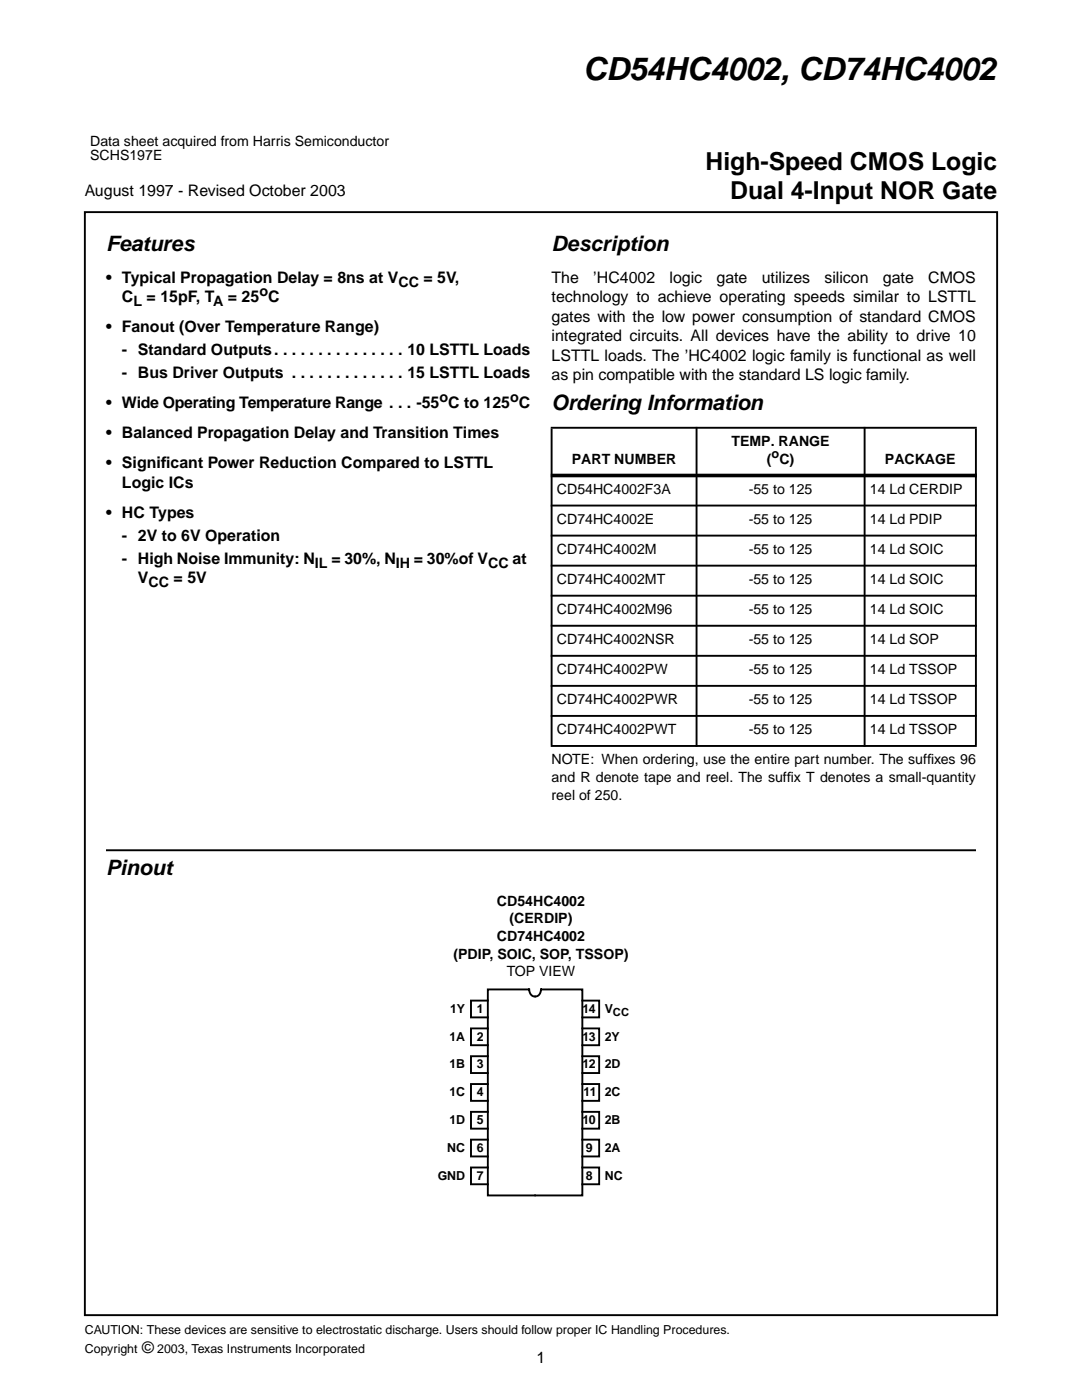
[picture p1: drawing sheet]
<svg xmlns="http://www.w3.org/2000/svg" width="216mm" height="279mm" viewBox="0 0 216 279" stroke-linecap="round" stroke-linejoin="round" font-family="sans-serif">
<defs><g id="words">
<text font-size="6.3" x="116.4" y="15.9">CD54HC4002, CD74HC4002</text>
<g font-size="4.9">
<text x="140.8" y="34">High-Speed CMOS Logic</text>
<text x="145.7" y="39.6">Dual 4-Input NOR Gate</text>
</g>
<g font-size="4.2">
<text x="21.2" y="50.1">Features</text>
<text x="110.1" y="50.1">Description</text>
<text x="110.1" y="81.8">Ordering Information</text>
<text x="21.2" y="174.6">Pinout</text>
</g>
<g font-size="3.2">
<text x="16.9" y="39.2">August 1997 - Revised October 2003</text>
<text x="21.2" y="56.4">• Typical Propagation Delay = 8ns at V</text>
<text x="84.5" y="56.4">= 5V,</text>
<text x="110.1" y="56.4">The</text>
<text x="118.4" y="56.4">’HC4002</text>
<text x="133.6" y="56.4">logic</text>
<text x="143" y="56.4">gate</text>
<text x="152" y="56.4">utilizes</text>
<text x="164.5" y="56.4">silicon</text>
<text x="176.2" y="56.4">gate</text>
<text x="185.2" y="56.4">CMOS</text>
<text x="24.3" y="60.3">C</text>
<text x="29.3" y="60.3">= 15pF, T</text>
<text x="45.5" y="60.3">= 25 C</text>
<text x="110.1" y="60.3">technology to achieve operating speeds similar to LSTTL</text>
<text x="110.1" y="64.2">gates with the low power consumption of standard CMOS</text>
<text x="21.2" y="66.3">• Fanout (Over Temperature Range)</text>
<text x="24.3" y="70.9">- Standard Outputs. . . . . . . . . . . . . . . 10 LSTTL Loads</text>
<text x="110.1" y="68.1">integrated circuits. All devices have the ability to drive 10</text>
<text x="110.1" y="72">LSTTL loads. The ’HC4002 logic family is functional as well</text>
<text x="24.3" y="75.5">- Bus Driver Outputs . . . . . . . . . . . . . 15 LSTTL Loads</text>
<text x="110.1" y="75.8">as pin compatible with the standard LS logic family.</text>
<text x="21.2" y="81.5">• Wide Operating Temperature Range . . . -55 C to 125 C</text>
<text x="21.2" y="87.5">• Balanced Propagation Delay and Transition Times</text>
<text x="21.2" y="93.5">• Signif</text>
<text x="32.1" y="93.5">icant Power Reduction Compared to LSTTL</text>
<text x="24.3" y="97.4">Logic ICs</text>
<text x="21.2" y="103.4">• HC Types</text>
<text x="24.3" y="107.9">- 2V to 6V Operation</text>
<text x="24.3" y="112.5">- High Noise Immunity: N</text>
<text x="66.1" y="112.5">= 30%, N</text>
<text x="82.6" y="112.5">= 30%of V</text>
<text x="102.3" y="112.5">at</text>
<text x="27.5" y="116.4">V</text>
<text x="28.3" y="270.1">©</text>
<text x="107.1" y="272">1</text>
</g>
<g font-size="2.9">
<text x="51.8" y="59.1">o</text>
<text x="79.5" y="57.2">CC</text>
<text x="26.6" y="61.1">L</text>
<text x="42.5" y="61.1">A</text>
<text x="87.7" y="80.2">o</text>
<text x="101.8" y="80.2">o</text>
<text x="62.8" y="113.3">IL</text>
<text x="79" y="113.3">IH</text>
<text x="97.4" y="113.3">CC</text>
<text x="29.6" y="117.2">CC = 5V</text>
</g>
<g font-size="2.8">
<text x="18" y="29">Data sheet acquired from Harris Semiconductor</text>
<text x="18" y="31.9">SCHS197E</text>
<text x="146" y="89">TEMP. RANGE</text>
<text x="114.1" y="92.5">PART NUMBER</text>
<text x="153" y="92.5">( C)</text>
<text x="176.6" y="92.5">PACKAGE</text>
<text x="111.1" y="98.5">CD54HC4002F3A</text>
<text x="149.4" y="98.5">-55 to 125</text>
<text x="173.6" y="98.5">14 Ld CERDIP</text>
<text x="111.1" y="104.5">CD74HC4002E</text>
<text x="149.4" y="104.5">-55 to 125</text>
<text x="173.6" y="104.5">14 Ld PDIP</text>
<text x="111.1" y="110.5">CD74HC4002M</text>
<text x="149.4" y="110.5">-55 to 125</text>
<text x="173.6" y="110.5">14 Ld SOIC</text>
<text x="111.1" y="116.5">CD74HC4002MT</text>
<text x="149.4" y="116.5">-55 to 125</text>
<text x="173.6" y="116.5">14 Ld SOIC</text>
<text x="111.1" y="122.5">CD74HC4002M96</text>
<text x="149.4" y="122.5">-55 to 125</text>
<text x="173.6" y="122.5">14 Ld SOIC</text>
<text x="111.1" y="128.5">CD74HC4002NSR</text>
<text x="149.4" y="128.5">-55 to 125</text>
<text x="173.6" y="128.5">14 Ld SOP</text>
<text x="111.1" y="134.5">CD74HC4002PW</text>
<text x="149.4" y="134.5">-55 to 125</text>
<text x="173.6" y="134.5">14 Ld TSSOP</text>
<text x="111.1" y="140.5">CD74HC4002PWR</text>
<text x="149.4" y="140.5">-55 to 125</text>
<text x="173.6" y="140.5">14 Ld TSSOP</text>
<text x="111.1" y="146.5">CD74HC4002PWT</text>
<text x="149.4" y="146.5">-55 to 125</text>
<text x="173.6" y="146.5">14 Ld TSSOP</text>
<text x="110.1" y="152.5">NOTE: When ordering, use the entire part number. The suff</text>
<text x="185" y="152.5">ixes 96</text>
<text x="110.1" y="156">and R denote tape and reel. The suff</text>
<text x="110.1" y="159.6">reel of 250.</text>
<text x="157" y="156">ix T denotes a small-quantity</text>
<text x="99.2" y="180.7">CD54HC4002</text>
<text x="101.7" y="184.3">(CERDIP)</text>
<text x="90.5" y="191.3">(PDIP, SOIC, SOP, TSSOP)</text>
<text x="99.2" y="187.8">CD74HC4002</text>
<text x="101.1" y="194.8">TOP VIEW</text>
</g>
<g font-size="2.5">
<text x="154" y="91.4">o</text>
<text x="89.8" y="202.1">1Y</text>
<text x="95.2" y="202.1">1</text>
<text x="116.2" y="202.1">14</text>
<text x="120.7" y="202.1">V</text>
<text x="89.7" y="207.7">1A</text>
<text x="95.2" y="207.7">2</text>
<text x="116.2" y="207.7">13</text>
<text x="120.7" y="207.7">2Y</text>
<text x="89.7" y="213.2">1B</text>
<text x="95.2" y="213.2">3</text>
<text x="116.2" y="213.2">12</text>
<text x="120.7" y="213.2">2D</text>
<text x="89.7" y="218.8">1C</text>
<text x="95.2" y="218.8">4</text>
<text x="116.4" y="218.8">11</text>
<text x="120.7" y="218.8">2C</text>
<text x="89.7" y="224.3">1D</text>
<text x="95.2" y="224.3">5</text>
<text x="116.2" y="224.4">10</text>
<text x="120.7" y="224.4">2B</text>
<text x="89.3" y="229.9">NC</text>
<text x="95.2" y="229.9">6</text>
<text x="116.9" y="229.9">9</text>
<text x="120.7" y="229.9">2A</text>
<text x="87.3" y="235.5">GND</text>
<text x="95.2" y="235.5">7</text>
<text x="116.9" y="235.4">8</text>
<text x="120.7" y="235.4">NC</text>
<text x="16.9" y="266.2">CAUTION: These devices are sensitive to electrostatic discharge. Users should follow proper IC Handling Procedures.</text>
<text x="16.9" y="270.1">Copyright</text>
<text x="31.4" y="270.1">2003, Texas Instruments Incorporated</text>
</g>
<text font-size="2.2" x="122.3" y="202.8">CC</text>
</g></defs>
<path d="M16.9 42.3h182.1v220.2h-182.1z" fill="none" stroke="#000" stroke-width=".38"/>
<path d="M21.2 167.6h173.5v4.2h-173.5z" fill="#fff"/>
<g fill="none" stroke="#000" stroke-width=".38">
<path d="M21.2 169.7h173.5M97.3 199.7h-3.3v3.3h3.3M105.5 197.5h-8.2v41.1h9.4M105.6 197.5v.3a1.19 1.19 0 0 0 1.1 1.1M107.9 197.5l-.1 .7a1.05 1.05 0 0 1-.9 .7M108.1 197.5h8.1v41.1h-9.3M116.2 199.7h3.4v3.3h-3.4M97.3 205.2h-3.3v3.4h3.3M97.3 210.8h-3.3v3.3h3.3M97.3 216.3h-3.3v3.4h3.3M116.2 205.2h3.4v3.4h-3.4M116.2 210.8h3.4v3.3h-3.4"/>
<path d="M116.2 216.3h3.4v3.4h-3.4M97.3 221.9h-3.3v3.3h3.3M97.3 227.4h-3.3v3.4h3.3M97.3 233h-3.3v3.3h3.3M116.2 221.9h3.4v3.3h-3.4M116.2 227.4h3.4v3.4h-3.4M116.2 233h3.4v3.3h-3.4"/>
</g>
<g fill="#000" stroke="#000" stroke-width=".38">
<path d="M109.9 85.4h85zM109.9 100.9h85zM109.9 106.9h85zM109.9 112.9h85zM109.9 118.9h85zM109.9 124.9h85zM109.9 130.9h85zM109.9 136.9h85zM110.1 85.5v63.2zM139 85.2v63.8zM172.5 85.2v63.8zM194.7 85.5v63.2z"/>
<path d="M109.9 142.9h85zM109.9 148.9h85z"/>
</g>
<path d="M109.9 94.9h85z" fill="#000" stroke="#000" stroke-width=".72" stroke-linecap="butt"/>
<path d="M0 60.3h15.5v57.2h-15.5z" fill="#fff"/>
<use href="#words"/>
</svg>
